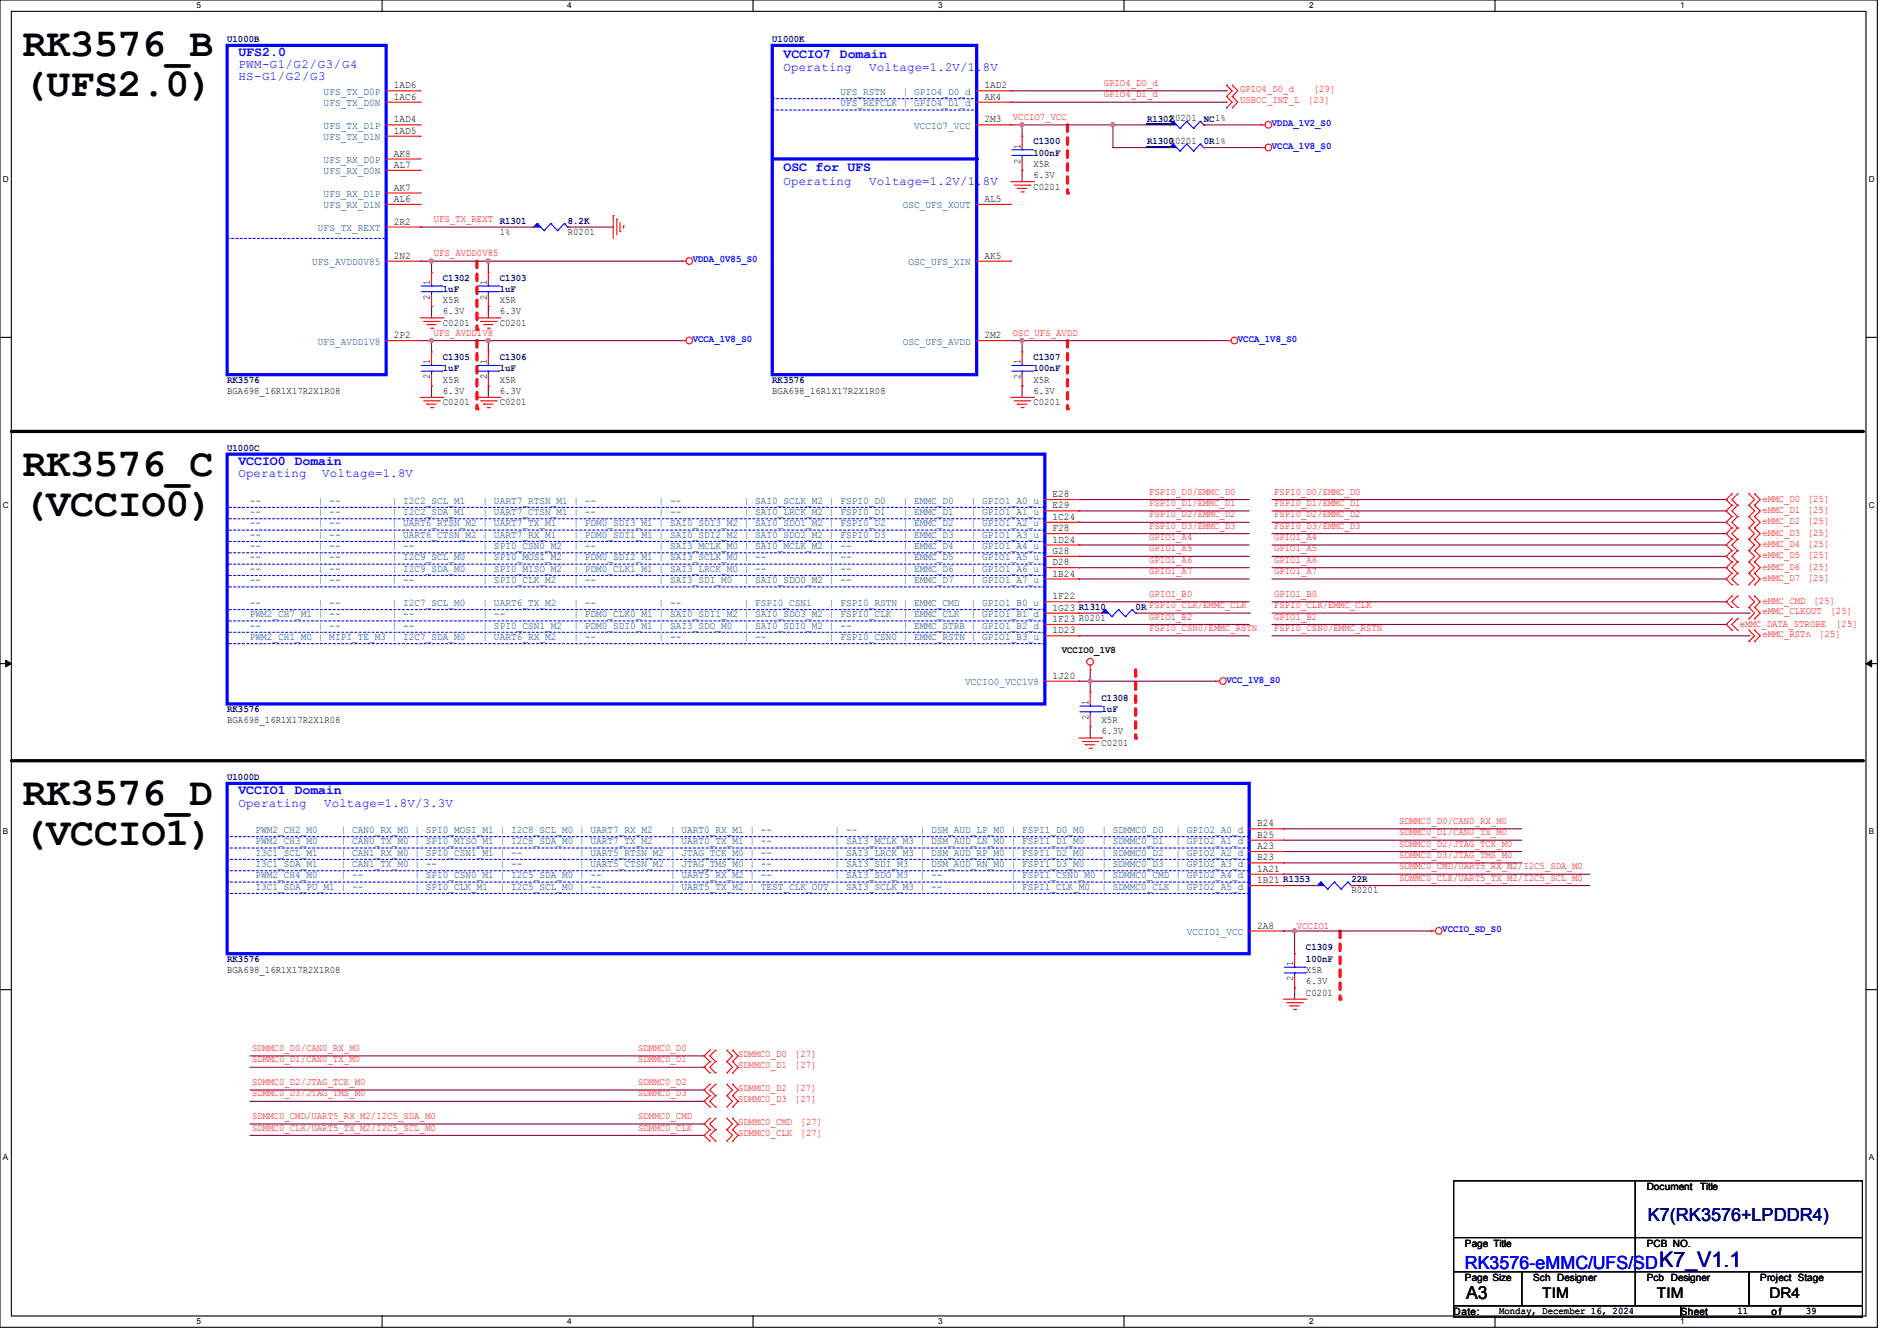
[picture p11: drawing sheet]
<svg xmlns="http://www.w3.org/2000/svg" width="297mm" height="210mm" viewBox="0 0 297 210" stroke-linecap="round" stroke-linejoin="round" font-family="sans-serif">
<defs><g id="words">
<g font-size="6.2">
<text x="3.6" y="8.8">RK3576_B</text>
<text x="3.6" y="15">(UFS2.0)</text>
<text x="3.6" y="74.5">RK3576_C</text>
<text x="3.6" y="80.8">(VCCIO0)</text>
<text x="3.6" y="126.1">RK3576_D</text>
<text x="3.6" y="132.3">(VCCIO1)</text>
</g>
<text font-size="3.3" fill="#0000a0" x="259.8" y="198.4">K7_V1.1</text>
<text font-size="2.8" fill="#000080" x="258" y="191.2">K7(RK3576+LPDDR4)</text>
<text font-size="2.8" fill="#00f" x="229.4" y="198.7">RK3576-eMMC/UFS/SD</text>
<text font-size="2.8" x="229.5" y="203.5">A3</text>
<g font-size="2.3">
<text x="241.5" y="203.3">TIM</text>
<text x="259.4" y="203.3">TIM</text>
<text x="277" y="203.3">DR4</text>
</g>
<g font-size="2.1" fill="#00f">
<text x="37.3" y="8.8">UFS2.0</text>
<text x="122.7" y="9.1">VCCIO7 Domain</text>
<text x="122.7" y="26.8">OSC for UFS</text>
<text x="37.3" y="72.8">VCCIO0 Domain</text>
<text x="37.3" y="124.4">VCCIO1 Domain</text>
</g>
<g font-size="1.9" fill="#00f">
<text x="37.3" y="10.6">PWM-G1/G2/G3/G4</text>
<text x="122.7" y="11.1">Operating</text>
<text x="136.1" y="11.1">Voltage=1.2V/1.8V</text>
<text x="37.3" y="12.5">HS-G1/G2/G3</text>
<text x="122.7" y="28.9">Operating</text>
<text x="136.1" y="28.9">Voltage=1.2V/1.8V</text>
<text x="37.3" y="74.8">Operating</text>
<text x="50.5" y="74.8">Voltage=1.8V</text>
<text x="37.3" y="126.3">Operating</text>
<text x="50.8" y="126.3">Voltage=1.8V/3.3V</text>
</g>
<g font-size="1.6" fill="#000080">
<text x="35.6" y="6.6">U1000B</text>
<text x="120.9" y="6.6">U1000K</text>
<text x="161.8" y="22.6">C1300</text>
<text x="179.6" y="19.1">R1302R0201</text>
<text x="179.6" y="22.6">R1300R0201</text>
<text x="188.5" y="19.1">NC1%</text>
<text x="188.5" y="22.6">0R1%</text>
<text x="161.8" y="24.4">100nF</text>
<text x="88.9" y="35.1">8.2K</text>
<text x="69.3" y="43.9">C1302</text>
<text x="69.3" y="45.7">1uF</text>
<text x="78.2" y="43.9">C1303</text>
<text x="78.2" y="45.7">1uF</text>
<text x="35.6" y="59.9">RK3576</text>
<text x="69.3" y="56.4">C1305</text>
<text x="69.3" y="58.2">1uF</text>
<text x="78.2" y="56.4">C1306</text>
<text x="78.2" y="58.2">1uF</text>
<text x="120.9" y="59.9">RK3576</text>
<text x="161.8" y="56.4">C1307</text>
<text x="161.8" y="58.2">100nF</text>
<text x="35.6" y="70.6">U1000C</text>
<text x="177.8" y="95.5">0R FSPI0_CLK/EMMC_CLK</text>
<text x="35.6" y="111.5">RK3576</text>
<text x="172.5" y="109.7">C1308</text>
<text x="172.5" y="111.5">1uF</text>
<text x="35.6" y="122.2">U1000D</text>
<text x="211.6" y="138.2">22R</text>
<text x="204.5" y="148.8">C1309</text>
<text x="35.6" y="150.6">RK3576</text>
<text x="204.5" y="150.6">100nF</text>
</g>
<g font-size="1.6" fill="#004080">
<text x="50.7" y="14.9">UFS_TX_D0P</text>
<text x="50.7" y="16.6">UFS_TX_D0N</text>
<text x="131.6" y="14.9">UFS_RSTN</text>
<text x="131.6" y="16.6">UFS_REFCLK | GPIO4_D1_d</text>
<text x="141.4" y="14.9">| GPIO4_D0_d</text>
<text x="50.7" y="20.2">UFS_TX_D1P</text>
<text x="50.7" y="22">UFS_TX_D1N</text>
<text x="143.1" y="20.2">VCCIO7_VCC</text>
<text x="50.7" y="25.5">UFS_RX_D0P</text>
<text x="50.7" y="27.3">UFS_RX_D0N</text>
<text x="50.7" y="30.9">UFS_RX_D1P</text>
<text x="50.7" y="32.6">UFS_RX_D1N</text>
<text x="141.4" y="32.6">OSC_UFS_XOUT</text>
<text x="48.9" y="41.5">UFS_AVDD0V85</text>
<text x="49.8" y="36.2">UFS_TX_REXT</text>
<text x="142.2" y="41.5">OSC_UFS_XIN</text>
<text x="49.8" y="54">UFS_AVDD1V8</text>
<text x="141.4" y="54">OSC_UFS_AVDD</text>
<text x="39.1" y="78.9">--</text>
<text x="39.1" y="80.6">--</text>
<text x="39.1" y="82.4">--</text>
<text x="49.8" y="78.9">| --</text>
<text x="49.8" y="80.6">| --</text>
<text x="49.8" y="82.4">| --</text>
<text x="61.3" y="78.9">| I2C2_SCL_M1</text>
<text x="61.3" y="80.6">| I2C2_SDA_M1</text>
<text x="61.3" y="82.4">| UART6_RTSN_M2 | UART7_TX_M1</text>
<text x="75.6" y="78.9">| UART7_RTSN_M1 | --</text>
<text x="75.6" y="80.6">| UART7_CTSN_M1 | --</text>
<text x="89.8" y="82.4">| PDM0_SDI3_M1 | SAI0_SDI3_M2 | SAI0_SDO1_M2 | FSPI0_D2</text>
<text x="103.1" y="78.9">| --</text>
<text x="103.1" y="80.6">| --</text>
<text x="116.5" y="78.9">| SAI0_SCLK_M2 | FSPI0_D0</text>
<text x="116.5" y="80.6">| SAI0_LRCK_M2 | FSPI0_D1</text>
<text x="141.3" y="78.9">| EMMC_D0</text>
<text x="141.3" y="80.6">| EMMC_D1</text>
<text x="141.3" y="82.4">| EMMC_D2</text>
<text x="152" y="78.9">| GPIO1_A0_u</text>
<text x="152" y="80.6">| GPIO1_A1_u</text>
<text x="152" y="82.4">| GPIO1_A2_u</text>
<text x="39.1" y="84.2">--</text>
<text x="39.1" y="86">--</text>
<text x="39.1" y="87.8">--</text>
<text x="39.1" y="89.5">--</text>
<text x="49.8" y="84.2">| --</text>
<text x="49.8" y="86">| --</text>
<text x="49.8" y="87.8">| --</text>
<text x="49.8" y="89.5">| --</text>
<text x="61.3" y="84.2">| UART6_CTSN_M2 | UART7_RX_M1</text>
<text x="61.3" y="86">| --</text>
<text x="61.3" y="87.8">| I2C9_SCL_M0</text>
<text x="61.3" y="89.5">| I2C9_SDA_M0</text>
<text x="75.6" y="86">| SPI0_CSN0_M2</text>
<text x="75.6" y="87.8">| SPI0_MOSI_M2</text>
<text x="75.6" y="89.5">| SPI0_MISO_M2</text>
<text x="89.8" y="84.2">| PDM0_SDI1_M1 | SAI0_SDI2_M2 | SAI0_SDO2_M2 | FSPI0_D3</text>
<text x="89.8" y="86">| --</text>
<text x="89.8" y="87.8">| PDM0_SDI2_M1 | SAI3_SCLK_M0 | --</text>
<text x="89.8" y="89.5">| PDM0_CLK1_M1 | SAI3_LRCK_M0 | --</text>
<text x="103.1" y="86">| SAI3_MCLK_M0 | SAI0_MCLK_M2 | --</text>
<text x="129.8" y="87.8">| --</text>
<text x="129.8" y="89.5">| --</text>
<text x="141.3" y="84.2">| EMMC_D3</text>
<text x="141.3" y="86">| EMMC_D4</text>
<text x="141.3" y="87.8">| EMMC_D5</text>
<text x="141.3" y="89.5">| EMMC_D6</text>
<text x="152" y="84.2">| GPIO1_A3_u</text>
<text x="152" y="86">| GPIO1_A4_u</text>
<text x="152" y="87.8">| GPIO1_A5_u</text>
<text x="152" y="89.5">| GPIO1_A6_u</text>
<text x="39.1" y="91.3">--</text>
<text x="39.1" y="94.9">--</text>
<text x="49.8" y="91.3">| --</text>
<text x="49.8" y="94.9">| --</text>
<text x="61.3" y="91.3">| --</text>
<text x="61.3" y="94.9">| I2C7_SCL_M0</text>
<text x="75.6" y="91.3">| SPI0_CLK_M2</text>
<text x="75.6" y="94.9">| UART6_TX_M2</text>
<text x="89.8" y="91.3">| --</text>
<text x="89.8" y="94.9">| --</text>
<text x="103.1" y="91.3">| SAI3_SDI_M0</text>
<text x="103.1" y="94.9">| --</text>
<text x="116.5" y="91.3">| SAI0_SDO0_M2 | --</text>
<text x="116.5" y="94.9">| FSPI0_CSN1</text>
<text x="129.8" y="94.9">| FSPI0_RSTN | EMMC_CMD</text>
<text x="141.3" y="91.3">| EMMC_D7</text>
<text x="152" y="91.3">| GPIO1_A7_u</text>
<text x="152" y="94.9">| GPIO1_B0_u</text>
<text x="39.1" y="96.6">PWM2_CH7_M1 | --</text>
<text x="39.1" y="98.4">--</text>
<text x="39.1" y="100.2">PWM2_CH1_M0 | MIPI_TE_M3 | I2C7_SDA_M0</text>
<text x="49.8" y="98.4">| --</text>
<text x="61.3" y="96.6">| --</text>
<text x="61.3" y="98.4">| --</text>
<text x="75.6" y="96.6">| --</text>
<text x="75.6" y="98.4">| SPI0_CSN1_M2</text>
<text x="75.6" y="100.2">| UART6_RX_M2</text>
<text x="89.8" y="96.6">| PDM0_CLK0_M1 | SAI0_SDI1_M2 | SAI0_SDO3_M2 | FSPI0_CLK</text>
<text x="89.8" y="98.4">| PDM0_SDI0_M1 | SAI3_SDO_M0</text>
<text x="89.8" y="100.2">| --</text>
<text x="103.1" y="100.2">| --</text>
<text x="116.5" y="98.4">| SAI0_SDI0_M2 | --</text>
<text x="116.5" y="100.2">| --</text>
<text x="129.8" y="100.2">| FSPI0_CSN0 | EMMC_RSTN | GPIO1_B3_u</text>
<text x="141.3" y="96.6">| EMMC_CLK</text>
<text x="141.3" y="98.4">| EMMC_STRB | GPIO1_B2_d</text>
<text x="152" y="96.6">| GPIO1_B1_d</text>
<text x="151.1" y="107.3">VCCIO0_VCC1V8</text>
<text x="40" y="130.4">PWM2_CH2_M0</text>
<text x="53.3" y="130.4">| CAN0_RX_M0 | SPI0_MOSI_M1 | I2C8_SCL_M0 | UART7_RX_M2</text>
<text x="104.9" y="130.4">| UART0_RX_M1 | --</text>
<text x="130.7" y="130.4">| --</text>
<text x="144" y="130.4">| DSM_AUD_LP_M0 | FSPI1_D0_M0</text>
<text x="172.5" y="130.4">| SDMMC0_D0</text>
<text x="184" y="130.4">| GPIO2_A0_d</text>
<text x="40" y="132.2">PWM2_CH3_M0</text>
<text x="40" y="134">I3C1_SCL_M1</text>
<text x="40" y="135.8">I3C1_SDA_M1</text>
<text x="40" y="137.5">PWM2_CH4_M0</text>
<text x="53.3" y="132.2">| CAN0_TX_M0 | SPI0_MISO_M1 | I2C8_SDA_M0 | UART7_TX_M2</text>
<text x="53.3" y="134">| CAN1_RX_M0 | SPI0_CSN1_M1 | --</text>
<text x="53.3" y="135.8">| CAN1_TX_M0 | --</text>
<text x="53.3" y="137.5">| --</text>
<text x="64.9" y="137.5">| SPI0_CSN0_M1 | I2C5_SDA_M0 | --</text>
<text x="78.2" y="135.8">| --</text>
<text x="90.7" y="134">| UART5_RTSN_M2 | JTAG_TCK_M0 | --</text>
<text x="90.7" y="135.8">| UART5_CTSN_M2 | JTAG_TMS_M0 | --</text>
<text x="104.9" y="132.2">| UART0_TX_M1 | --</text>
<text x="104.9" y="137.5">| UART5_RX_M2 | --</text>
<text x="130.7" y="132.2">| SAI3_MCLK_M3 | DSM_AUD_LN_M0 | FSPI1_D1_M0</text>
<text x="130.7" y="134">| SAI3_LRCK_M3 | DSM_AUD_RP_M0 | FSPI1_D2_M0</text>
<text x="130.7" y="135.8">| SAI3_SDI_M3</text>
<text x="130.7" y="137.5">| SAI3_SDO_M3</text>
<text x="144" y="135.8">| DSM_AUD_RN_M0 | FSPI1_D3_M0</text>
<text x="144" y="137.5">| --</text>
<text x="158.2" y="137.5">| FSPI1_CSN0_M0 | SDMMC0_CMD | GPIO2_A4_d</text>
<text x="172.5" y="132.2">| SDMMC0_D1</text>
<text x="172.5" y="134">| SDMMC0_D2</text>
<text x="172.5" y="135.8">| SDMMC0_D3</text>
<text x="184" y="132.2">| GPIO2_A1_d</text>
<text x="184" y="134">| GPIO2_A2_d</text>
<text x="184" y="135.8">| GPIO2_A3_d</text>
<text x="40" y="139.3">I3C1_SDA_PU_M1 | --</text>
<text x="64.9" y="139.3">| SPI0_CLK_M1</text>
<text x="78.2" y="139.3">| I2C5_SCL_M0 | --</text>
<text x="104.9" y="139.3">| UART5_TX_M2 | TEST_CLK_OUT | SAI3_SCLK_M3 | --</text>
<text x="158.2" y="139.3">| FSPI1_CLK_M0</text>
<text x="172.5" y="139.3">| SDMMC0_CLK | GPIO2_A5_d</text>
<text x="185.8" y="146.4">VCCIO1_VCC</text>
</g>
<g font-size="1.6">
<text x="61.7" y="13.8">1AD6</text>
<text x="61.7" y="15.6">1AC6</text>
<text x="154.1" y="13.8">1AD2</text>
<text x="154.1" y="15.6">AK4</text>
<text x="61.7" y="19.2">1AD4</text>
<text x="61.7" y="21">1AD5</text>
<text x="154.1" y="19.2">2M3</text>
<text x="159.8" y="23.3" transform="rotate(-90 159.8 23.3)">1</text>
<text x="61.7" y="24.5">AK8</text>
<text x="61.7" y="26.3">AL7</text>
<text x="61.7" y="29.8">AK7</text>
<text x="159.8" y="25.6" transform="rotate(-90 159.8 25.6)">2</text>
<text x="161.8" y="29.7">C0201</text>
<text x="161.8" y="26.1">X5R</text>
<text x="161.8" y="27.9">6.3V</text>
<text x="61.7" y="31.6">AL6</text>
<text x="61.7" y="35.2">2R2</text>
<text x="154.1" y="31.6">AL5</text>
<text x="61.7" y="40.5">2N2</text>
<text x="78.2" y="36.8">1%</text>
<text x="88.9" y="36.8">R0201</text>
<text x="154.1" y="40.5">AK5</text>
<text x="67.3" y="46.9" transform="rotate(-90 67.3 46.9)">2</text>
<text x="67.3" y="44.6" transform="rotate(-90 67.3 44.6)">1</text>
<text x="69.3" y="47.5">X5R</text>
<text x="76.2" y="46.9" transform="rotate(-90 76.2 46.9)">2</text>
<text x="76.2" y="44.6" transform="rotate(-90 76.2 44.6)">1</text>
<text x="78.2" y="47.5">X5R</text>
<text x="61.7" y="53">2P2</text>
<text x="69.3" y="51">C0201</text>
<text x="69.3" y="49.2">6.3V</text>
<text x="78.2" y="51">C0201</text>
<text x="78.2" y="49.2">6.3V</text>
<text x="154.1" y="53">2M2</text>
<text x="67.3" y="59.4" transform="rotate(-90 67.3 59.4)">2</text>
<text x="67.3" y="57.1" transform="rotate(-90 67.3 57.1)">1</text>
<text x="69.3" y="59.9">X5R</text>
<text x="76.2" y="59.4" transform="rotate(-90 76.2 59.4)">2</text>
<text x="76.2" y="57.1" transform="rotate(-90 76.2 57.1)">1</text>
<text x="78.2" y="59.9">X5R</text>
<text x="159.8" y="59.4" transform="rotate(-90 159.8 59.4)">2</text>
<text x="159.8" y="57.1" transform="rotate(-90 159.8 57.1)">1</text>
<text x="161.8" y="59.9">X5R</text>
<text x="35.6" y="61.7">BGA698_16R1X17R2X1R08</text>
<text x="69.3" y="63.5">C0201</text>
<text x="69.3" y="61.7">6.3V</text>
<text x="78.2" y="63.5">C0201</text>
<text x="78.2" y="61.7">6.3V</text>
<text x="120.9" y="61.7">BGA698_16R1X17R2X1R08</text>
<text x="161.8" y="63.5">C0201</text>
<text x="161.8" y="61.7">6.3V</text>
<text x="164.8" y="77.9">E28</text>
<text x="164.8" y="79.6">E29</text>
<text x="164.8" y="81.4">1C24</text>
<text x="164.8" y="83.2">F28</text>
<text x="164.8" y="85">1D24</text>
<text x="164.8" y="86.7">G28</text>
<text x="164.8" y="88.5">D28</text>
<text x="164.8" y="90.3">1B24</text>
<text x="164.8" y="93.9">1F22</text>
<text x="164.8" y="95.6">1G23 R1310</text>
<text x="164.8" y="97.4">1F23 R0201</text>
<text x="164.8" y="99.2">1D23</text>
<text x="164.8" y="106.3">1J20</text>
<text x="166.2" y="102.3">VCCIO0_1V8</text>
<text x="35.6" y="113.2">BGA698_16R1X17R2X1R08</text>
<text x="170.4" y="112.7" transform="rotate(-90 170.4 112.7)">2</text>
<text x="170.4" y="110.4" transform="rotate(-90 170.4 110.4)">1</text>
<text x="172.5" y="113.2">X5R</text>
<text x="172.5" y="116.8">C0201</text>
<text x="172.5" y="115">6.3V</text>
<text x="196.8" y="129.4">B24</text>
<text x="196.8" y="131.2">B25</text>
<text x="196.8" y="133">A23</text>
<text x="196.8" y="134.7">B23</text>
<text x="196.8" y="136.5">1A21</text>
<text x="196.8" y="138.3">1B21 R1353</text>
<text x="211.6" y="139.9">R0201</text>
<text x="196.8" y="145.4">2A8</text>
<text x="35.6" y="152.4">BGA698_16R1X17R2X1R08</text>
<text x="202.4" y="153.6" transform="rotate(-90 202.4 153.6)">2</text>
<text x="202.4" y="151.3" transform="rotate(-90 202.4 151.3)">1</text>
<text x="204.5" y="155.9">C0201</text>
<text x="204.5" y="152.4">X5R</text>
<text x="204.5" y="154.1">6.3V</text>
<text x="257.8" y="186.4">Document</text>
<text x="266.2" y="186.4">Title</text>
<text x="229.4" y="195.2">Page Title</text>
<text x="257.8" y="195.2">PCB NO.</text>
<text x="229.4" y="200.6">Page Size</text>
<text x="240" y="200.6">Sch Designer</text>
<text x="257.8" y="200.6">Pcb Designer</text>
<text x="275.6" y="200.6">Project Stage</text>
<text x="227.6" y="205.9">Date:</text>
<text x="234.7" y="205.7">Monday, December 16, 2024</text>
<text x="263.1" y="205.9">Sheet</text>
<text x="272" y="205.7">11</text>
<text x="277.4" y="205.9">o f</text>
<text x="282.7" y="205.7">39</text>
</g>
<g font-size="1.6" fill="#f00">
<text x="172.8" y="13.5">GPIO4_D0_d</text>
<text x="172.8" y="15.2">GPIO4_D1_d</text>
<text x="194.1" y="14.4">GPIO4_D0_d</text>
<text x="194.1" y="16.2">USBCC_INT_L</text>
<text x="204.8" y="16.2">[23]</text>
<text x="205.7" y="14.4">[29]</text>
<text x="158.6" y="18.8">VCCIO7_VCC</text>
<text x="67.9" y="34.8">UFS_TX_REXT R1301</text>
<text x="67.9" y="40.1">UFS_AVDD0V85</text>
<text x="67.9" y="52.6">UFS_AVDD1V8</text>
<text x="158.6" y="52.6">OSC_UFS_AVDD</text>
<text x="179.9" y="77.5">FSPI0_D0/EMMC_D0</text>
<text x="199.5" y="77.5">FSPI0_D0/EMMC_D0</text>
<text x="179.9" y="79.2">FSPI0_D1/EMMC_D1</text>
<text x="179.9" y="81">FSPI0_D2/EMMC_D2</text>
<text x="179.9" y="82.8">FSPI0_D3/EMMC_D3</text>
<text x="199.5" y="79.2">FSPI0_D1/EMMC_D1</text>
<text x="199.5" y="81">FSPI0_D2/EMMC_D2</text>
<text x="199.5" y="82.8">FSPI0_D3/EMMC_D3</text>
<text x="275.9" y="78.6">eMMC_D0</text>
<text x="275.9" y="80.3">eMMC_D1</text>
<text x="275.9" y="82.1">eMMC_D2</text>
<text x="275.9" y="83.9">eMMC_D3</text>
<text x="283" y="78.6">[25]</text>
<text x="283" y="80.3">[25]</text>
<text x="283" y="82.1">[25]</text>
<text x="283" y="83.9">[25]</text>
<text x="179.9" y="84.6">GPIO1_A4</text>
<text x="179.9" y="86.4">GPIO1_A5</text>
<text x="179.9" y="88.1">GPIO1_A6</text>
<text x="179.9" y="89.9">GPIO1_A7</text>
<text x="199.5" y="84.6">GPIO1_A4</text>
<text x="199.5" y="86.4">GPIO1_A5</text>
<text x="199.5" y="88.1">GPIO1_A6</text>
<text x="199.5" y="89.9">GPIO1_A7</text>
<text x="275.9" y="85.7">eMMC_D4</text>
<text x="275.9" y="87.5">eMMC_D5</text>
<text x="275.9" y="89.2">eMMC_D6</text>
<text x="283" y="85.7">[25]</text>
<text x="283" y="87.5">[25]</text>
<text x="283" y="89.2">[25]</text>
<text x="179.9" y="93.5">GPIO1_B0</text>
<text x="199.5" y="93.5">GPIO1_B0</text>
<text x="199.5" y="95.2">FSPI0_CLK/EMMC_CLK</text>
<text x="275.9" y="91">eMMC_D7</text>
<text x="275.9" y="94.6">eMMC_CMD</text>
<text x="283" y="91">[25]</text>
<text x="283.9" y="94.6">[25]</text>
<text x="179.9" y="97">GPIO1_B2</text>
<text x="179.9" y="98.8">FSPI0_CSN0/EMMC_RSTN</text>
<text x="199.5" y="97">GPIO1_B2</text>
<text x="199.5" y="98.8">FSPI0_CSN0/EMMC_RSTN</text>
<text x="272.4" y="98.1">eMMC_DATA_STROBE</text>
<text x="275.9" y="96.2">eMMC_CLKOUT</text>
<text x="275.9" y="99.7">eMMC_RSTn</text>
<text x="284.8" y="99.7">[25]</text>
<text x="286.6" y="96.2">[25]</text>
<text x="287.5" y="98.1">[25]</text>
<text x="219" y="129">SDMMC0_D0/CAN0_RX_M0</text>
<text x="219" y="130.8">SDMMC0_D1/CAN0_TX_M0</text>
<text x="219" y="132.6">SDMMC0_D2/JTAG_TCK_M0</text>
<text x="219" y="134.4">SDMMC0_D3/JTAG_TMS_M0</text>
<text x="219" y="136.1">SDMMC0_CMD/UART5_RX_M2/I2C5_SDA_M0</text>
<text x="219" y="137.9">SDMMC0_CLK/UART5_TX_M2/I2C5_SCL_M0</text>
<text x="203" y="145.5">VCCIO1</text>
<text x="39.5" y="164.6">SDMMC0_D0/CAN0_RX_M0</text>
<text x="39.5" y="166.4">SDMMC0_D1/CAN0_TX_M0</text>
<text x="99.9" y="164.6">SDMMC0_D0</text>
<text x="99.9" y="166.4">SDMMC0_D1</text>
<text x="115.6" y="165.5">SDMMC0_D0</text>
<text x="115.6" y="167.3">SDMMC0_D1</text>
<text x="124.5" y="165.5">[27]</text>
<text x="124.5" y="167.3">[27]</text>
<text x="39.5" y="169.9">SDMMC0_D2/JTAG_TCK_M0</text>
<text x="39.5" y="171.7">SDMMC0_D3/JTAG_TMS_M0</text>
<text x="99.9" y="169.9">SDMMC0_D2</text>
<text x="99.9" y="171.7">SDMMC0_D3</text>
<text x="115.6" y="170.9">SDMMC0_D2</text>
<text x="115.6" y="172.6">SDMMC0_D3</text>
<text x="124.5" y="170.9">[27]</text>
<text x="124.5" y="172.6">[27]</text>
<text x="39.5" y="175.3">SDMMC0_CMD/UART5_RX_M2/I2C5_SDA_M0</text>
<text x="39.5" y="177">SDMMC0_CLK/UART5_TX_M2/I2C5_SCL_M0</text>
<text x="99.9" y="175.3">SDMMC0_CMD</text>
<text x="99.9" y="177">SDMMC0_CLK</text>
<text x="115.6" y="176.2">SDMMC0_CMD</text>
<text x="115.6" y="178">SDMMC0_CLK</text>
<text x="125.3" y="176.2">[27]</text>
<text x="125.3" y="178">[27]</text>
</g>
<g font-size="1.6" fill="#00f">
<text x="199.1" y="19.8">VDDA_1V2_S0</text>
<text x="199.1" y="23.3">VCCA_1V8_S0</text>
<text x="108.5" y="41.1">VDDA_0V85_S0</text>
<text x="108.5" y="53.6">VCCA_1V8_S0</text>
<text x="193.8" y="53.6">VCCA_1V8_S0</text>
<text x="192" y="106.9">VCC_1V8_S0</text>
<text x="225.8" y="146">VCCIO_SD_S0</text>
</g>
<g font-size="1.3">
<text x="30.8" y="1.3">5</text>
<text x="88.8" y="1.3">4</text>
<text x="146.9" y="1.3">3</text>
<text x="205" y="1.3">2</text>
<text x="263.1" y="1.3">1</text>
<text x=".5" y="28.4">D</text>
<text x="292.6" y="28.4">D</text>
<text x=".5" y="79.5">C</text>
<text x="292.6" y="79.5">C</text>
<text x=".5" y="130.6">B</text>
<text x="292.6" y="130.6">B</text>
<text x=".5" y="181.7">A</text>
<text x="292.6" y="181.7">A</text>
<text x="30.8" y="207.4">5</text>
<text x="88.8" y="207.4">4</text>
<text x="146.9" y="207.4">3</text>
<text x="205" y="207.4">2</text>
<text x="263.1" y="207.4">1</text>
</g>
</g></defs>
<g fill="none" stroke="#000" stroke-width=".17">
<path d="M0 0h293.9v207.9h-293.9zM1.8 1.8h290.3v204.3h-290.3zM59.8 0v1.8M117.9 0v1.8M176 0v1.8M234.1 0v1.8M0 52.8h1.8M292.1 52.8h1.8M0 103.9h1.8M292.1 103.9h1.8M0 155h1.8M292.1 155h1.8"/>
<path d="M59.8 206.1v1.8M117.9 206.1v1.8M176 206.1v1.8M234.1 206.1v1.8"/>
</g>
<path d="M.9 103.4l.9 .5-.9 .5zM292.1 103.9l.9-.5v1z" fill="#000"/>
<path d="M.9 103.4l.9 .5-.9 .5zM292.1 103.9l.9-.5v1z" fill="none" stroke="#000" stroke-width=".16"/>
<path d="M74.7 40.9v10.7" fill="none" stroke="#f00" stroke-width=".51" stroke-dasharray="1 1"/>
<circle cx="74.7" cy="51.6" r=".25" fill="#f00" stroke-dasharray="1 1"/>
<path d="M74.7 53.3v10.7" fill="none" stroke="#f00" stroke-width=".51" stroke-dasharray="1 1"/>
<circle cx="74.7" cy="64" r=".25" fill="#f00" stroke-dasharray="1 1"/>
<path d="M167.1 19.6v10.6" fill="none" stroke="#f00" stroke-width=".51" stroke-dasharray="1 1"/>
<circle cx="167.1" cy="30.2" r=".25" fill="#f00" stroke-dasharray="1 1"/>
<path d="M167.1 53.3v10.7" fill="none" stroke="#f00" stroke-width=".51" stroke-dasharray="1 1"/>
<circle cx="167.1" cy="64" r=".25" fill="#f00" stroke-dasharray="1 1"/>
<path d="M177.8 104.9v10.7" fill="none" stroke="#f00" stroke-width=".51" stroke-dasharray="1 1"/>
<circle cx="177.8" cy="115.6" r=".25" fill="#f00" stroke-dasharray="1 1"/>
<path d="M209.8 145.8v10.7" fill="none" stroke="#f00" stroke-width=".51" stroke-dasharray="1 1"/>
<circle cx="209.8" cy="156.5" r=".25" fill="#f00" stroke-dasharray="1 1"/>
<path d="M1.8 67.6h289.8M1.8 119.1h289.8" fill="none" stroke="#000" stroke-width=".51"/>
<g fill="#000">
<circle cx="291.6" cy="67.6" r=".25"/>
<circle cx="291.6" cy="119.1" r=".25"/>
</g>
<g fill="none" stroke="#800040" stroke-width=".17">
<path d="M65.8 35.6h.1M65.8 35.6h17.8M65.8 40.9h.1M65.8 53.3h.1M65.8 40.9h1.8M65.8 53.3h1.8M168.9 78.2h.1M168.9 78.2h26.7M199.1 78.2h71.2M270.3 78.2h.1M168.9 80h.1M168.9 81.8h.1"/>
<path d="M168.9 83.6h.1M168.9 85.3h.1M168.9 87.1h.1M168.9 88.9h.1M168.9 90.7h.1M168.9 94.2h.1M168.9 97.8h.1M168.9 99.6h.1M168.9 80h26.7M168.9 81.8h26.7M168.9 83.6h26.7M168.9 85.3h26.7"/>
<path d="M168.9 87.1h26.7M168.9 88.9h26.7M168.9 90.7h26.7M168.9 94.2h26.7M168.9 96h3.6M168.9 97.8h26.7M168.9 99.6h26.7M172.5 96h.1M199.1 80h71.2M199.1 81.8h71.2M199.1 83.6h71.2M199.1 85.3h71.2"/>
<path d="M199.1 87.1h71.2M199.1 88.9h71.2M199.1 90.7h71.2M199.1 94.2h71.2M199.1 96h74.7M199.1 97.8h71.2M199.1 99.6h74.7M270.3 80h.1M270.3 81.8h.1M270.3 83.6h.1M270.3 85.3h.1M270.3 87.1h.1"/>
<path d="M270.3 88.9h.1M270.3 90.7h.1M270.3 94.2h.1M270.3 97.8h.1M273.8 96h.1M273.8 99.6h.1M168.9 106.7h.1M168.9 106.7h1.8M170.7 106.7h.1M170.7 113.8h.1M170.7 106.7v1.8M170.7 113.8v1.8"/>
<path d="M200.9 129.8h.1M200.9 131.6h.1M200.9 133.3h.1M200.9 135.1h.1M200.9 136.9h.1M200.9 138.7h.1M200.9 129.8h37.4M200.9 131.6h37.4M200.9 133.3h37.4M200.9 135.1h37.4M200.9 136.9h48M200.9 138.7h5.3"/>
<path d="M200.9 145.8h.1M200.9 145.8h23.1M224 145.8h.1"/>
</g>
<circle cx="202.7" cy="145.8" r=".32" fill="#f0f"/>
<circle cx="202.7" cy="145.8" r=".32" fill="none" stroke="#f0f" stroke-width=".17"/>
<path d="M67.6 53.3h.1M67.6 53.3v1.8M202.7 145.8h.1M202.7 154.7h.1M202.7 145.8v3.6M202.7 154.7v1.8" fill="none" stroke="#800040" stroke-width=".17"/>
<circle cx="67.5" cy="53.3" r=".32" fill="#f0f"/>
<circle cx="67.5" cy="53.3" r=".32" fill="none" stroke="#f0f" stroke-width=".17"/>
<g fill="none" stroke="#800040" stroke-width=".17">
<path d="M158.2 19.6h.1M158.2 14.2h33.8M158.2 16h33.8M158.2 19.6h16M160 19.6h.1M160 19.6v1.7M174.2 19.6h.1M192 14.2h.1M192 16h.1M88.9 35.6h.1M88.9 35.6h7.1M160 26.7h.1"/>
<path d="M160 26.7v1.7M67.6 40.9h.1M67.6 48h.1M67.6 40.9v1.8M67.6 48v1.8M67.6 60.5h.1M67.6 60.5v1.7"/>
</g>
<circle cx="160" cy="19.5" r=".32" fill="#f0f"/>
<circle cx="160" cy="19.5" r=".32" fill="none" stroke="#f0f" stroke-width=".17"/>
<circle cx="174.2" cy="19.5" r=".32" fill="#f0f"/>
<circle cx="174.2" cy="19.5" r=".32" fill="none" stroke="#f0f" stroke-width=".17"/>
<path d="M67.6 53.3h.1M67.6 53.3h8.9" fill="none" stroke="#800040" stroke-width=".17"/>
<circle cx="76.4" cy="53.3" r=".32" fill="#f0f"/>
<circle cx="76.4" cy="53.3" r=".32" fill="none" stroke="#f0f" stroke-width=".17"/>
<path d="M67.6 40.9h.1M67.6 40.9h8.9" fill="none" stroke="#800040" stroke-width=".17"/>
<circle cx="76.4" cy="40.9" r=".32" fill="#f0f"/>
<circle cx="76.4" cy="40.9" r=".32" fill="none" stroke="#f0f" stroke-width=".17"/>
<circle cx="67.5" cy="40.9" r=".32" fill="#f0f"/>
<circle cx="67.5" cy="40.9" r=".32" fill="none" stroke="#f0f" stroke-width=".17"/>
<path d="M76.5 40.9h30.2M76.5 53.3h30.2M106.7 40.9h.1M106.7 53.3h.1M158.2 53.3h.1M158.2 53.3h1.8M160 53.3h.1M160 53.3v1.8M160 60.5h.1M160 60.5v1.7M170.7 106.7h19.5M190.2 106.7h.1" fill="none" stroke="#800040" stroke-width=".17"/>
<circle cx="160" cy="53.3" r=".32" fill="#f0f"/>
<circle cx="160" cy="53.3" r=".32" fill="none" stroke="#f0f" stroke-width=".17"/>
<g fill="none" stroke="#800040" stroke-width=".17">
<path d="M76.5 48h.1M76.5 40.9h.1M76.5 53.3h.1M76.5 40.9v1.8M76.5 48v1.8M76.5 53.3v1.8M160 53.3h32M192 53.3h.1M76.5 60.5h.1M76.5 60.5v1.7M170.7 106.7h.1M170.7 104.9v1.8"/>
<path d="M211.6 138.7h.1M211.6 138.7h37.3M39.1 165.4h71.1M39.1 167.1h71.1M39.1 170.7h71.1M39.1 176h71.1M39.1 172.5h71.1M39.1 177.8h71.1M110.2 165.4h.1M110.2 167.1h.1M110.2 170.7h.1M110.2 176h.1"/>
<path d="M110.2 172.5h.1M110.2 177.8h.1"/>
</g>
<circle cx="170.7" cy="106.7" r=".32" fill="#f0f"/>
<circle cx="170.7" cy="106.7" r=".32" fill="none" stroke="#f0f" stroke-width=".17"/>
<path d="M183.1 19.6h.1M183.1 19.6h-8.9v3.5M188.5 19.6h.1M188.5 19.6h8.9M174.2 23.1h.1M174.2 23.1h8.9M183.1 23.1h.1M188.5 23.1h8.9M197.4 23.1h.1M177.8 96h17.8M195.6 96h.1" fill="none" stroke="#800040" stroke-width=".17"/>
<g fill="none" stroke="#f00" stroke-width=".17">
<path d="M192 15.1h.1M192 13.3h.1M192 16.9h.1M192 13.3l.9 .9-.9 .9M192 15.1l.9 .9-.9 .9M192.9 15.1h.1M192.9 13.3h.1M192.9 16.9h.1M192.9 13.3l.9 .9-.9 .9M192.9 15.1l.9 .9-.9 .9M197.4 19.6h.1M197.4 19.6h.7"/>
<path d="M96 33.8h.1M96 33.8v3.5M96.6 34.3h.1M96.6 34.3v2.5M97.1 36.3h.1M97.1 34.8v1.5M97.6 35.4h.1M97.6 35.4v.3M158.2 28.4h3.6M158.8 29h2.4M159.3 29.5h.1M159.3 29.5h1.4"/>
<path d="M159.9 30.1h.3M160.2 30.1h.1M161.2 29h.1M161.8 28.4h.1M197.4 23.1h.1M197.4 23.1h.7M65.8 49.8h3.5M66.3 50.3h2.5M66.8 50.8h.1M66.8 50.8h1.5M67.4 51.4h.3M67.7 51.4h.1"/>
<path d="M68.8 50.3h.1M69.3 49.8h.1M74.7 49.8h3.5M75.2 50.3h2.5M75.7 50.8h.1M75.7 50.8h1.5M76.3 51.4h.3M76.6 51.4h.1M77.7 50.3h.1M78.2 49.8h.1M106.7 53.3h.1M106.7 40.9h.1"/>
<path d="M106.7 53.3h.7M106.7 40.9h.7M192 53.3h.1M192 53.3h.7M65.8 62.2h3.5M66.3 62.8h2.5M66.8 63.3h.1M66.8 63.3h1.5M67.4 63.8h.3M67.7 63.8h.1M68.8 62.8h.1M69.3 62.2h.1"/>
<path d="M74.7 62.2h3.5M75.2 62.8h2.5M75.7 63.3h.1M75.7 63.3h1.5M76.3 63.8h.3M76.6 63.8h.1M77.7 62.8h.1M78.2 62.2h.1M158.2 62.2h3.6M158.8 62.8h2.4M159.3 63.3h.1M159.3 63.3h1.4"/>
<path d="M159.9 63.8h.3M160.2 63.8h.1M161.2 62.8h.1M161.8 62.2h.1M271.1 77.3h.1M271.1 79.1h.1M271.1 77.3l-.8 .9 .8 .9M271.1 79.1l-.8 .9 .8 .9M272 79.1h.1M272 77.3h.1M272 77.3l-.9 .9 .9 .9M272 79.1l-.9 .9 .9 .9"/>
<path d="M273.8 79.1h.1M273.8 77.3h.1M273.8 77.3l.9 .9-.9 .9M273.8 79.1l.9 .9-.9 .9M274.7 79.1h.1M274.7 77.3h.1M274.7 77.3l.9 .9-.9 .9M274.7 79.1l.9 .9-.9 .9M271.1 80.9h.1M271.1 82.7h.1M271.1 84.5h.1M271.1 86.2h.1"/>
<path d="M271.1 88h.1M271.1 89.8h.1M271.1 91.6h.1M271.1 93.3h.1M271.1 95.1h.1M271.1 96.9h.1M271.1 98.7h.1M271.1 82.7l-.8 .9 .8 .9M271.1 84.5l-.8 .8 .8 .9M271.1 80.9l-.8 .9 .8 .9M271.1 86.2l-.8 .9 .8 .9M271.1 88l-.8 .9 .8 .9"/>
<path d="M271.1 89.8l-.8 .9 .8 .9M271.1 93.3l-.8 .9 .8 .9M271.1 96.9l-.8 .9 .8 .9M272 80.9h.1M272 82.7h.1M272 84.5h.1M272 86.2h.1M272 88h.1M272 89.8h.1M272 91.6h.1M272 95.1h.1M272 93.3h.1"/>
<path d="M272 98.7h.1M272 96.9h.1M272 80.9l-.9 .9 .9 .9M272 82.7l-.9 .9 .9 .9M272 84.5l-.9 .8 .9 .9M272 86.2l-.9 .9 .9 .9M272 88l-.9 .9 .9 .9M272 89.8l-.9 .9 .9 .9M272 93.3l-.9 .9 .9 .9M272 96.9l-.9 .9 .9 .9M273.8 80.9h.1M273.8 82.7h.1"/>
<path d="M273.8 84.5h.1M273.8 86.2h.1M273.8 88h.1M273.8 89.8h.1M273.8 91.6h.1M273.8 95.1h.1M273.8 93.3h.1M273.8 96.9h.1M273.8 98.7h.1M273.8 80.9l.9 .9-.9 .9M273.8 82.7l.9 .9-.9 .9M273.8 84.5l.9 .8-.9 .9"/>
<path d="M273.8 86.2l.9 .9-.9 .9M273.8 89.8l.9 .9-.9 .9M273.8 88l.9 .9-.9 .9M273.8 93.3l.9 .9-.9 .9M273.8 95.1l.9 .9-.9 .9M273.8 98.7l.9 .9-.9 .9M274.7 80.9h.1M274.7 82.7h.1M274.7 84.5h.1M274.7 86.2h.1M274.7 88h.1M274.7 89.8h.1"/>
<path d="M274.7 91.6h.1M274.7 95.1h.1M274.7 93.3h.1M274.7 96.9h.1M274.7 98.7h.1M274.7 82.7l.9 .9-.9 .9M274.7 84.5l.9 .8-.9 .9M274.7 86.2l.9 .9-.9 .9M274.7 80.9l.9 .9-.9 .9M274.7 88l.9 .9-.9 .9M274.7 93.3l.9 .9-.9 .9M274.7 95.1l.9 .9-.9 .9"/>
<path d="M274.7 89.8l.9 .9-.9 .9M274.7 98.7l.9 .9-.9 .9M168.9 115.6h3.6M169.5 116.1h2.4M170 116.6h.1M170 116.6h1.4M170.5 117.2h.4M170.7 104.9h.1M170.7 104.2v.7M170.9 117.2h.1M171.9 116.1h.1M172.5 115.6h.1"/>
<path d="M190.2 106.7h.1M190.2 106.7h.8M273.8 100.5h.1M274.7 100.5h.1M200.9 156.5h3.6M201.5 157h2.4M202 157.5h.1M202 157.5h1.4M202.5 158.1h.4M202.9 158.1h.1M203.9 157h.1M204.5 156.5h.1"/>
<path d="M224 145.8h.1M224 145.8h.7M111.1 166.2h.1M111.1 164.5h.1M111.1 168h.1M111.1 171.6h.1M111.1 169.8h.1M111.1 173.4h.1M111.1 176.9h.1M111.1 175.1h.1M111.1 178.7h.1M111.1 164.5l-.9 .9 .9 .8"/>
<path d="M111.1 169.8l-.9 .9 .9 .9M111.1 166.2l-.9 .9 .9 .9M111.1 171.6l-.9 .9 .9 .9M111.1 175.1l-.9 .9 .9 .9M111.1 176.9l-.9 .9 .9 .9M112 164.5h.1M112 166.2h.1M112 168h.1M112 169.8h.1M112 171.6h.1M112 173.4h.1M112 175.1h.1"/>
<path d="M112 176.9h.1M112 178.7h.1M112 164.5l-.9 .9 .9 .8M112 166.2l-.9 .9 .9 .9M112 169.8l-.9 .9 .9 .9M112 171.6l-.9 .9 .9 .9M112 175.1l-.9 .9 .9 .9M112 176.9l-.9 .9 .9 .9M113.8 164.5h.1M113.8 166.2h.1M113.8 168h.1M113.8 169.8h.1"/>
<path d="M113.8 171.6h.1M113.8 173.4h.1M113.8 175.1h.1M113.8 176.9h.1M113.8 178.7h.1M113.8 164.5l.9 .9-.9 .8M113.8 169.8l.9 .9-.9 .9M113.8 166.2l.9 .9-.9 .9M113.8 175.1l.9 .9-.9 .9M113.8 171.6l.9 .9-.9 .9M113.8 176.9l.9 .9-.9 .9M114.7 164.5h.1"/>
<path d="M114.7 166.2h.1M114.7 168h.1M114.7 169.8h.1M114.7 171.6h.1M114.7 173.4h.1M114.7 175.1h.1M114.7 176.9h.1M114.7 178.7h.1M114.7 169.8l.9 .9-.9 .9M114.7 164.5l.9 .9-.9 .8M114.7 171.6l.9 .9-.9 .9M114.7 166.2l.9 .9-.9 .9"/>
<path d="M114.7 175.1l.9 .9-.9 .9M114.7 176.9l.9 .9-.9 .9"/>
<circle cx="198.6" cy="19.5" r=".52"/>
<circle cx="198.6" cy="23.1" r=".52"/>
<circle cx="107.9" cy="40.9" r=".52"/>
<circle cx="107.9" cy="53.3" r=".52"/>
<circle cx="193.2" cy="53.3" r=".52"/>
<circle cx="170.7" cy="103.6" r=".52"/>
<circle cx="191.5" cy="106.7" r=".52"/>
<circle cx="225.2" cy="145.8" r=".52"/>
</g>
<path d="M227.6 184.9h28.4v8.9h-28.4zM227.6 193.8h28.4v5.3h-28.4zM227.6 199.1h10.7v5.4h-10.7zM238.3 199.1h17.7v5.4h-17.7zM256 199.1h17.8v5.4h-17.8zM256 193.8h35.6v5.3h-35.6zM256 184.9h35.6v8.9h-35.6zM273.8 199.1h17.8v5.4h-17.8zM227.6 204.5h35.5v1.7h-35.5zM263.1 204.5h28.5v1.7h-28.5z" fill="none" stroke="#000" stroke-width=".17"/>
<path d="M173 95.5h.1M173 95.5l-.5 .5M173 95.5l1.1 1.1M174.1 96.6h.1M175.1 95.5h.1M175.1 95.5l-1 1.1M175.1 95.5l1.1 1.1M176.2 96.6h.1M177.2 95.5h.1M177.2 95.5l-1 1.1M177.2 95.5l.6 .5M177.8 96h.1" fill="none" stroke="#00f" stroke-width=".17"/>
<path d="M173 95.5l.5 .5h-1z" fill="#00f"/>
<g fill="none" stroke="#00f" stroke-width=".17">
<path d="M183.7 19h.1M183.7 19l-.6 .6M183.7 19l1 1.1M185.8 19h.1M185.8 19l-1.1 1.1M185.8 19l1.1 1.1M187.9 19h.1M187.9 19l-1 1.1M187.9 19l.6 .6M188.5 19.6h.1M184.7 20.1h.1M186.9 20.1h.1"/>
<path d="M173 95.5l.5 .5h-1z"/>
</g>
<g fill="none" stroke="#f00" stroke-width=".17">
<path d="M60.5 14.2h5.3M60.5 16h5.3M60.5 19.6h5.3M65.8 14.2h.1M65.8 16h.1M65.8 19.6h.1M60.5 21.3h5.3M60.5 24.9h5.3M60.5 26.7h5.3M60.5 30.2h5.3M60.5 32h5.3M60.5 35.6h5.3"/>
<path d="M65.8 21.3h.1M65.8 24.9h.1M65.8 26.7h.1M65.8 30.2h.1M65.8 32h.1M65.8 35.6h.1M60.5 40.9h5.3M60.5 53.3h5.3M65.8 40.9h.1M65.8 53.3h.1M172.5 96h.1M177.8 96h.1"/>
</g>
<path d="M35.6 7.1h24.9v51.6h-24.9z" fill="none" stroke="#00f" stroke-width=".51"/>
<path d="M35.6 37.3h24.9M60.5 37.3h.1" fill="none" stroke="#00f" stroke-width=".17" stroke-dasharray=".3 .3"/>
<path d="M183.7 19l.5 .6h-1.1z" fill="#00f"/>
<g fill="none" stroke="#00f" stroke-width=".17">
<path d="M183.7 19l.5 .6h-1.1zM66 45.7h3.2M66 44.8h3.2M67.6 44.8h.1M67.6 45.7h.1M67.6 44.4v.4M67.6 45.7v.5M69.2 45.7h.1M69.2 44.8h.1M158.4 58.1h3.2M158.4 57.2h3.2M160 57.2h.1"/>
<path d="M160 58.1h.1M160 56.9v.3M160 58.1v.6M161.6 58.1h.1M161.6 57.2h.1"/>
</g>
<path d="M179.5 19.5h4.3" fill="none" stroke="#000080" stroke-width=".21"/>
<path d="M183.1 19.6h.1M188.5 19.6h.1M67.6 42.7h.1M67.6 48h.1M67.6 42.7v1.7M67.6 46.2v1.8M160 55.1h.1M160 55.1v1.8M160 58.7v1.8M160 60.5h.1" fill="none" stroke="#f00" stroke-width=".17"/>
<path d="M120.9 7.1h32v51.6h-32zM120.9 24.9h32" fill="none" stroke="#00f" stroke-width=".51"/>
<circle cx="152.9" cy="24.9" r=".25" fill="#00f"/>
<g fill="none" stroke="#00f" stroke-width=".17" stroke-dasharray=".3 .3">
<path d="M120.9 15.5h32M120.9 17.2h32M152.9 15.5h.1M152.9 17.2h.1M35.6 79.5h.1M163.6 79.5h-128M35.6 81.2h.1M35.6 83h.1M35.6 84.8h.1M35.6 86.6h.1M35.6 88.3h.1M35.6 90.1h.1"/>
<path d="M35.6 91.9h.1M35.6 95.5h.1M35.6 97.2h.1M35.6 99h.1M163.6 81.2h-128M163.6 83h-128M163.6 84.8h-128M163.6 86.6h-128M163.6 88.3h-128M163.6 90.1h-128M163.6 91.9h-128M163.6 95.5h-128"/>
<path d="M163.6 97.2h-128M163.6 99h-128M35.6 100.8h.1M163.6 100.8h-128"/>
</g>
<g fill="none" stroke="#f00" stroke-width=".17">
<path d="M152.9 14.2h5.3M152.9 16h5.3M152.9 19.6h5.3M158.2 14.2h.1M158.2 16h.1M158.2 19.6h.1M152.9 32h5.3M158.2 32h.1M152.9 40.9h5.3M152.9 53.3h5.3M158.2 40.9h.1M158.2 53.3h.1"/>
<path d="M163.6 78.2h5.3M168.9 78.2h.1M163.6 80h5.3M163.6 81.8h5.3M163.6 83.6h5.3M163.6 85.3h5.3M163.6 87.1h5.3M163.6 88.9h5.3M163.6 90.7h5.3M163.6 94.2h5.3M163.6 96h5.3M163.6 97.8h5.3"/>
<path d="M163.6 99.6h5.3M168.9 80h.1M168.9 81.8h.1M168.9 83.6h.1M168.9 85.3h.1M168.9 87.1h.1M168.9 88.9h.1M168.9 90.7h.1M168.9 94.2h.1M168.9 96h.1M168.9 97.8h.1M168.9 99.6h.1"/>
<path d="M163.6 106.7h5.3M168.9 106.7h.1M202.7 149.4h.1M202.7 154.7h.1M202.7 149.4v1.7M202.7 152.9v1.8"/>
</g>
<g fill="none" stroke="#00f" stroke-width=".17">
<path d="M206.8 138.1h.1M206.8 138.1l-.6 .6M206.8 138.1l1.1 1.1M207.9 139.2h.1M208.9 138.1h.1M208.9 138.1l-1 1.1M208.9 138.1l1.1 1.1M210 139.2h.1M211 138.1h.1M211 138.1l-1 1.1M211 138.1l.6 .6M211.6 138.7h.1"/>
<path d="M201.1 152.4h3.2M201.1 151.5h3.2M202.7 151.5h.1M202.7 152.4h.1M202.7 151.1v.4M202.7 152.4v.5M204.3 152.4h.1M204.3 151.5h.1"/>
</g>
<path d="M35.6 71.1h128v39.1h-128z" fill="none" stroke="#00f" stroke-width=".51"/>
<path d="M206.8 138.1l.5 .6h-1.1z" fill="#00f"/>
<g fill="none" stroke="#00f" stroke-width=".17">
<path d="M84.1 35h.1M84.1 35l-.5 .6M84.1 35l1.1 1.1M85.2 36.1h.1M86.2 35h.1M86.2 35l-1 1.1M86.2 35l1.1 1.1M87.3 36.1h.1M88.3 35h.1M88.3 35l-1 1.1M88.3 35l.6 .6M88.9 35.6h.1"/>
<path d="M74.8 45.7h3.3M74.8 44.8h3.3M76.5 44.8h.1M76.5 45.7h.1M76.5 44.4v.4M76.5 45.7v.5M78.1 45.7h.1M78.1 44.8h.1M206.8 138.1l.5 .6h-1.1z"/>
</g>
<g fill="none" stroke="#f00" stroke-width=".17">
<path d="M76.5 42.7h.1M76.5 48h.1M76.5 42.7v1.7M76.5 46.2v1.8M195.6 129.8h5.3M195.6 131.6h5.3M195.6 133.3h5.3M195.6 135.1h5.3M195.6 136.9h5.3M195.6 138.7h5.3M200.9 129.8h.1M200.9 131.6h.1"/>
<path d="M200.9 133.3h.1M200.9 135.1h.1M200.9 136.9h.1M200.9 138.7h.1M206.2 138.7h.1M211.6 138.7h.1M195.6 145.8h5.3M200.9 145.8h.1"/>
</g>
<path d="M35.6 122.7h160v26.7h-160z" fill="none" stroke="#00f" stroke-width=".51"/>
<path d="M35.6 131h.1M35.6 132.8h.1M35.6 134.6h.1M35.6 136.4h.1M35.6 138.1h.1M35.6 139.9h.1M195.6 131h-160M195.6 132.8h-160M195.6 134.6h-160M195.6 136.4h-160M195.6 138.1h-160M195.6 139.9h-160" fill="none" stroke="#00f" stroke-width=".17" stroke-dasharray=".3 .3"/>
<path d="M84.1 35l.5 .6h-1z" fill="#00f"/>
<g fill="none" stroke="#00f" stroke-width=".17">
<path d="M84.1 35l.5 .6h-1zM158.4 24.3h3.2M158.4 23.5h3.2M160 23.5h.1M160 24.3h.1M160 23.1v.4M160 24.3v.6M161.6 24.3h.1M161.6 23.5h.1M183.7 22.6h.1M183.7 22.6l-.6 .5M183.7 22.6l1 1.1"/>
<path d="M184.7 23.7h.1M185.8 22.6h.1M185.8 22.6l-1.1 1.1M185.8 22.6l1.1 1.1M186.9 23.7h.1M187.9 22.6h.1M187.9 22.6l-1 1.1M187.9 22.6l.6 .5M188.5 23.1h.1M66 58.1h3.2M66 57.2h3.2M67.6 57.2h.1"/>
<path d="M67.6 58.1h.1M67.6 56.9v.3M67.6 58.1v.6M69.2 58.1h.1M69.2 57.2h.1"/>
</g>
<path d="M83.6 35.6h.1M88.9 35.6h.1M160 21.3h.1M160 26.7h.1M160 21.3v1.8M160 24.9v1.8M67.6 55.1h.1M67.6 55.1v1.8M67.6 58.7v1.8M67.6 60.5h.1" fill="none" stroke="#f00" stroke-width=".17"/>
<path d="M183.7 22.6l.5 .5h-1.1z" fill="#00f"/>
<g fill="none" stroke="#00f" stroke-width=".17">
<path d="M183.7 22.6l.5 .5h-1.1zM74.8 58.1h3.3M74.8 57.2h3.3M76.5 57.2h.1M76.5 58.1h.1M76.5 56.9v.3M76.5 58.1v.6M78.1 58.1h.1M78.1 57.2h.1M169.1 111.5h3.2M169.1 110.6h3.2M170.7 110.6h.1"/>
<path d="M170.7 111.5h.1M170.7 110.2v.4M170.7 111.5v.5M172.3 111.5h.1M172.3 110.6h.1"/>
</g>
<path d="M179.5 23.1h4.3" fill="none" stroke="#000080" stroke-width=".21"/>
<path d="M183.1 23.1h.1M188.5 23.1h.1M76.5 55.1h.1M76.5 55.1v1.8M76.5 58.7v1.8M76.5 60.5h.1M170.7 108.5h.1M170.7 113.8h.1M170.7 108.5v1.7M170.7 112v1.8" fill="none" stroke="#f00" stroke-width=".17"/>
<circle cx="202.7" cy="145.8" r=".32" fill="#f0f"/>
<circle cx="202.7" cy="145.8" r=".32" fill="none" stroke="#f0f" stroke-width=".17"/>
<circle cx="67.5" cy="53.3" r=".32" fill="#f0f"/>
<circle cx="67.5" cy="53.3" r=".32" fill="none" stroke="#f0f" stroke-width=".17"/>
<circle cx="160" cy="19.5" r=".32" fill="#f0f"/>
<circle cx="160" cy="19.5" r=".32" fill="none" stroke="#f0f" stroke-width=".17"/>
<circle cx="174.2" cy="19.5" r=".32" fill="#f0f"/>
<circle cx="174.2" cy="19.5" r=".32" fill="none" stroke="#f0f" stroke-width=".17"/>
<circle cx="76.4" cy="53.3" r=".32" fill="#f0f"/>
<circle cx="76.4" cy="53.3" r=".32" fill="none" stroke="#f0f" stroke-width=".17"/>
<circle cx="76.4" cy="40.9" r=".32" fill="#f0f"/>
<circle cx="76.4" cy="40.9" r=".32" fill="none" stroke="#f0f" stroke-width=".17"/>
<circle cx="67.5" cy="40.9" r=".32" fill="#f0f"/>
<circle cx="67.5" cy="40.9" r=".32" fill="none" stroke="#f0f" stroke-width=".17"/>
<circle cx="160" cy="53.3" r=".32" fill="#f0f"/>
<circle cx="160" cy="53.3" r=".32" fill="none" stroke="#f0f" stroke-width=".17"/>
<circle cx="170.7" cy="106.7" r=".32" fill="#f0f"/>
<circle cx="170.7" cy="106.7" r=".32" fill="none" stroke="#f0f" stroke-width=".17"/>
<use href="#words"/>
</svg>
